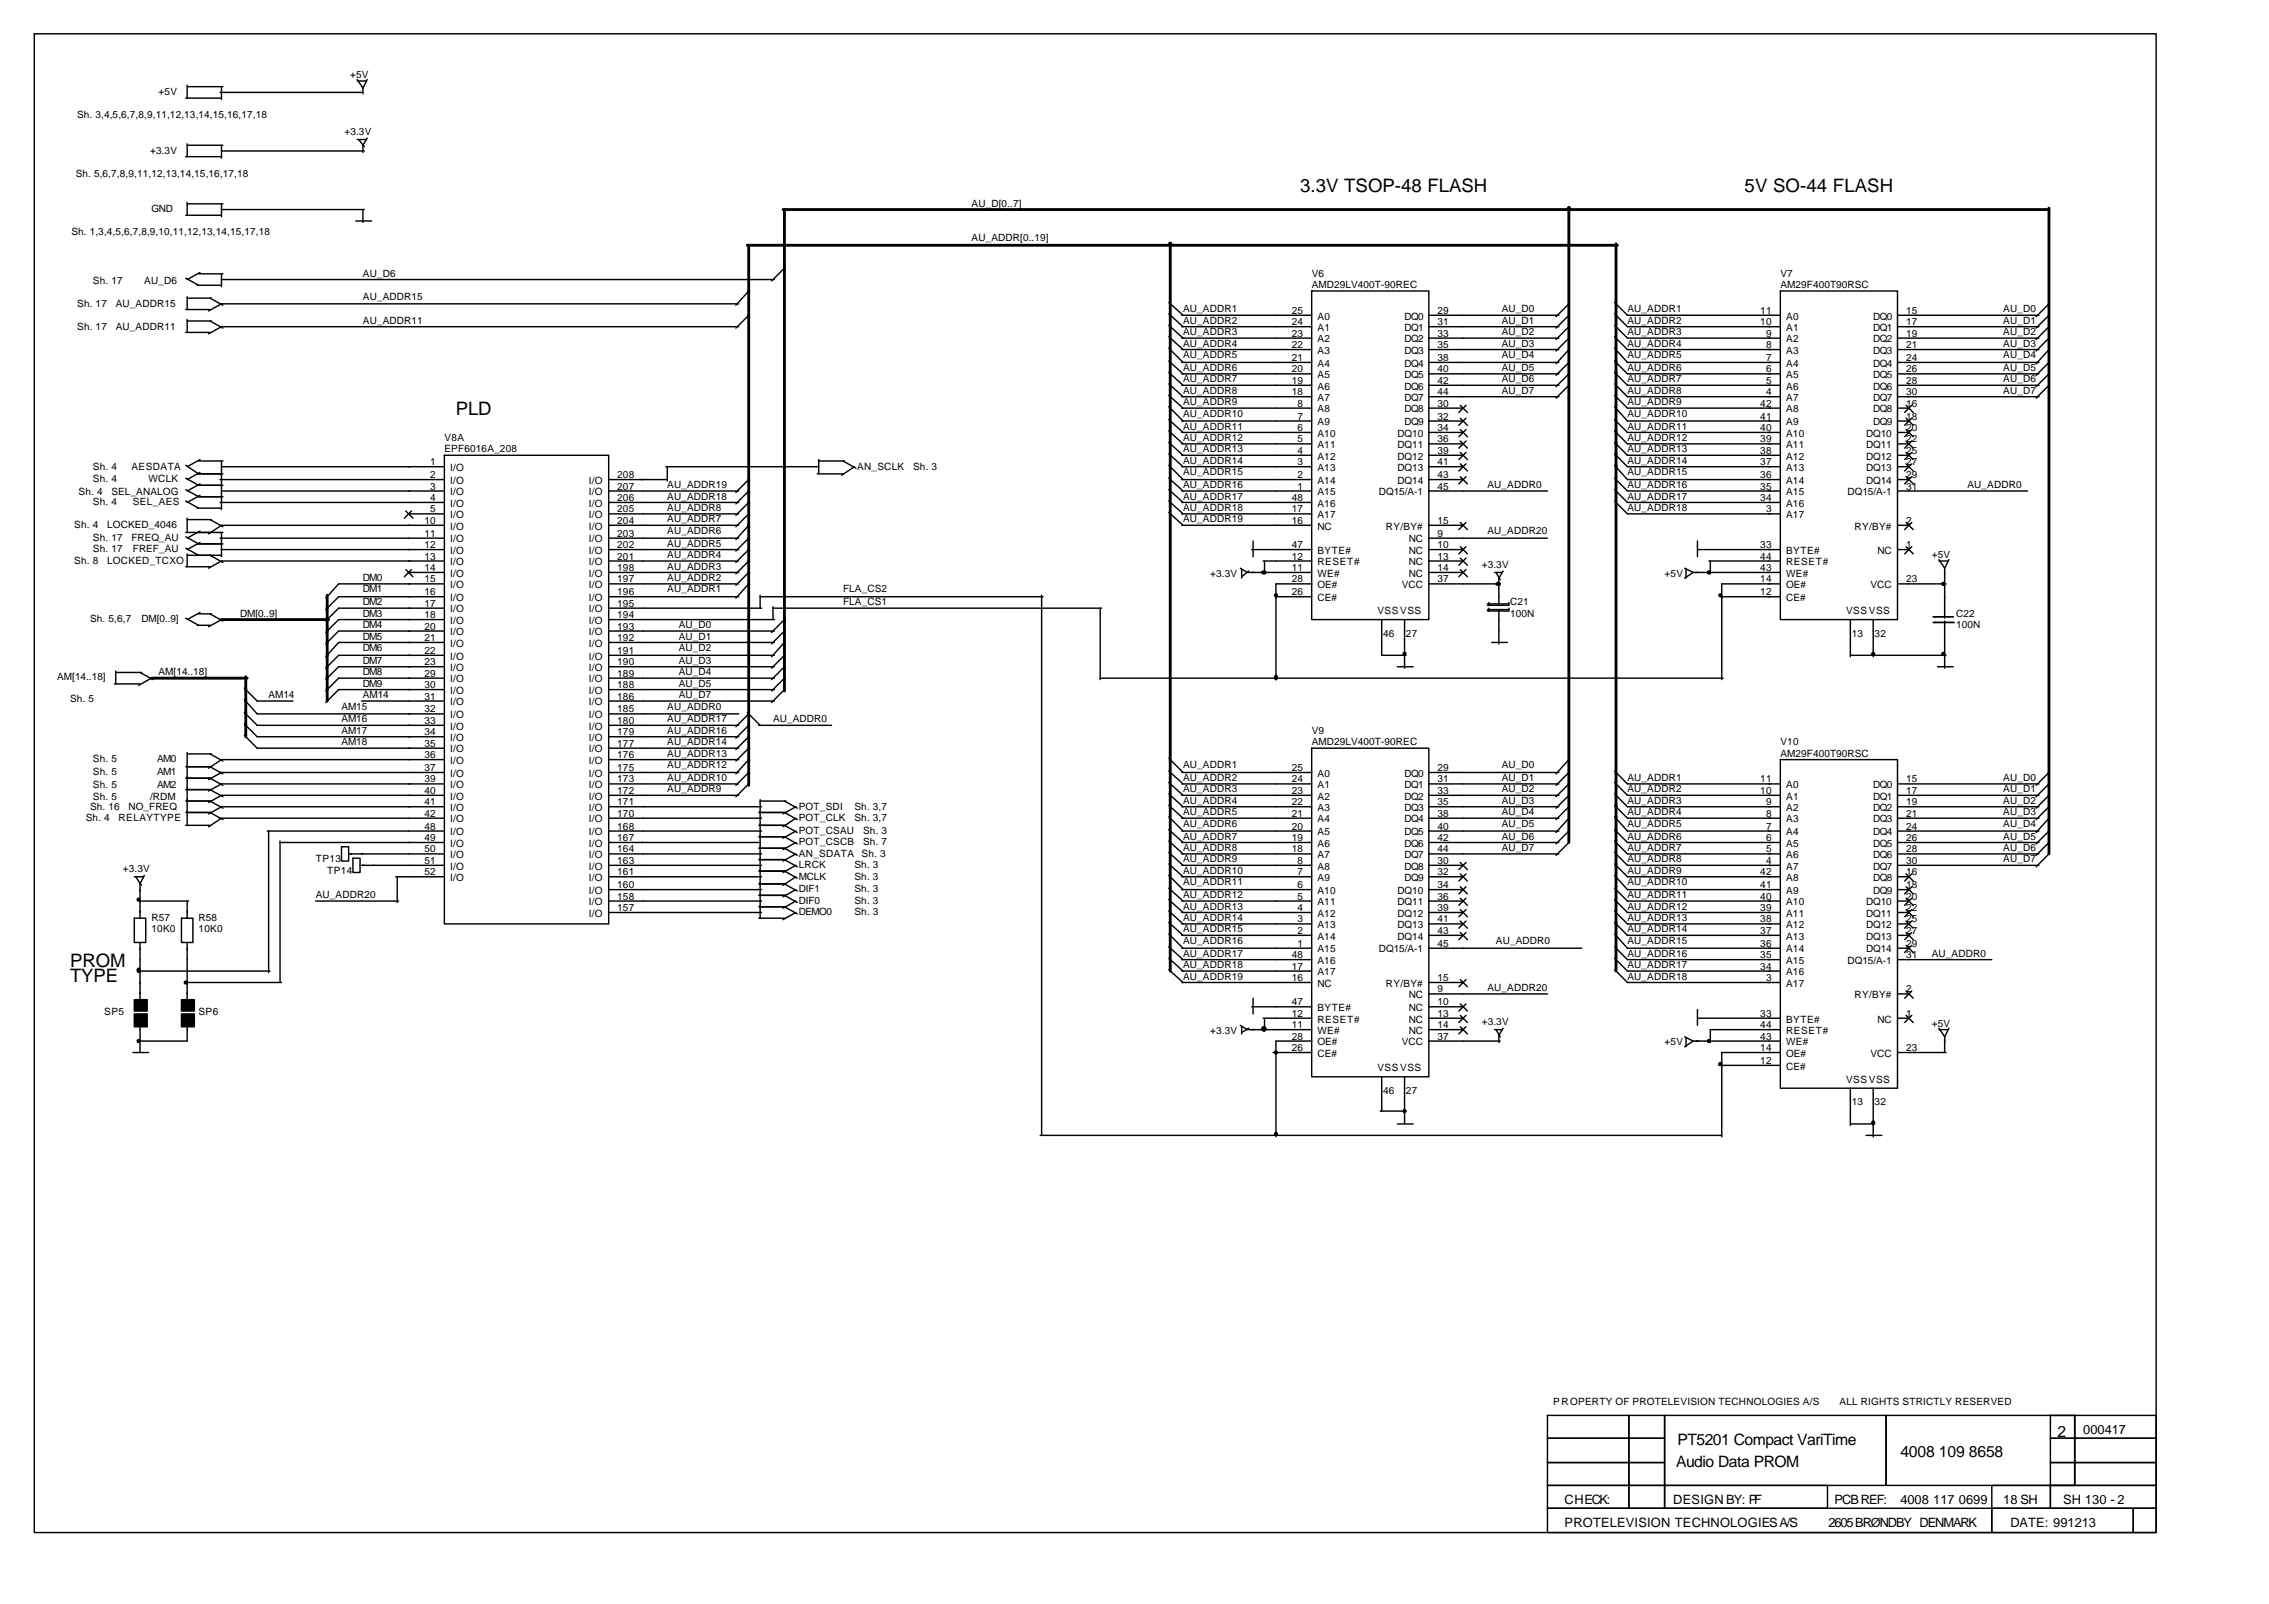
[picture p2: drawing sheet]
<svg xmlns="http://www.w3.org/2000/svg" width="420mm" height="297mm" viewBox="0 0 420 297" stroke-linecap="round" stroke-linejoin="round" font-family="sans-serif">
<defs><g id="words">
<g font-size="3.4">
<text x="240.8" y="35.6">3.3V TSOP-48 FLASH</text>
<text x="323.1" y="35.6">5V SO-44 FLASH</text>
<text x="84.4" y="76.9">PLD</text>
<text x="13" y="179">PROM</text>
<text x="13" y="181.9">TYPE</text>
</g>
<g font-size="2.9">
<text x="310.6" y="267.7">PT5201 Compact VariTime</text>
<text x="351.9" y="269.8">4008 109 8658</text>
<text x="381" y="266.1">2</text>
<text x="310.4" y="271.6">Audio Data PROM</text>
</g>
<g font-size="2.4">
<text x="385.8" y="265.6">000417</text>
<text x="289.7" y="278.5">CHECK:</text>
<text x="309.8" y="278.5">DESIGN BY: PF</text>
<text x="339.7" y="278.5">PCB REF:</text>
<text x="351.9" y="278.5">4008 117 0699</text>
<text x="370.9" y="278.5">18 SH</text>
<text x="382.1" y="278.5">SH 130 - 2</text>
<text x="289.7" y="282.8">PROTELEVISION TECHNOLOGIES A/S</text>
<text x="338.6" y="282.8">2605 BRØNDBY DENMARK</text>
<text x="372.3" y="282.8">DATE: 991213</text>
</g>
<g font-size="1.9">
<text x="29.4" y="17.6">+5V</text>
<text x="64.8" y="14.5">+5V</text>
<text x="14.3" y="21.9">Sh. 3,4,5,6,7,8,9,11,12,13,14,15,16,17,18</text>
<text x="27.8" y="28.5">+3.3V</text>
<text x="63.8" y="25">+3.3V</text>
<text x="14" y="32.7">Sh. 5,6,7,8,9,11,12,13,14,15,16,17,18</text>
<text x="28" y="39.3">GND</text>
<text x="179.9" y="38.3">AU_D[0..7]</text>
<text x="13.2" y="43.6">Sh. 1,3,4,5,6,7,8,9,10,11,12,13,14,15,17,18</text>
<text x="179.9" y="44.6">AU_ADDR[0..19]</text>
<text x="17.2" y="52.6">Sh. 17</text>
<text x="26.7" y="52.6">AU_D6</text>
<text x="67.2" y="51.2">AU_D6</text>
<text x="242.9" y="51.2">V6</text>
<text x="242.9" y="53.4">AMD29LV400T-90REC</text>
<text x="329.7" y="51.2">V7</text>
<text x="329.7" y="53.4">AM29F400T90RSC</text>
<text x="14.3" y="56.8">Sh. 17</text>
<text x="21.4" y="56.8">AU_ADDR15</text>
<text x="67.2" y="55.5">AU_ADDR15</text>
<text x="67.2" y="60">AU_ADDR11</text>
<text x="219.1" y="57.9">AU_ADDR1</text>
<text x="219.1" y="60">AU_ADDR2</text>
<text x="239.2" y="58.1">25</text>
<text x="243.9" y="59.2">A0</text>
<text x="260.1" y="59.2">DQ0</text>
<text x="266.2" y="58.1">29</text>
<text x="278.1" y="57.9">AU_D0</text>
<text x="278.1" y="60">AU_D1</text>
<text x="301.4" y="57.9">AU_ADDR1</text>
<text x="301.4" y="60">AU_ADDR2</text>
<text x="326" y="58.1">11</text>
<text x="330.7" y="59.2">A0</text>
<text x="346.9" y="59.2">DQ0</text>
<text x="353" y="58.1">15</text>
<text x="370.9" y="60">AU_D1</text>
<text x="370.9" y="57.9">AU_D0</text>
<text x="14.3" y="61">Sh. 17</text>
<text x="21.4" y="61">AU_ADDR11</text>
<text x="219.1" y="64.2">AU_ADDR4</text>
<text x="219.1" y="62.1">AU_ADDR3</text>
<text x="239.2" y="60.2">24</text>
<text x="239.2" y="62.4">23</text>
<text x="239.2" y="64.5">22</text>
<text x="243.9" y="61.3">A1</text>
<text x="243.9" y="63.4">A2</text>
<text x="243.9" y="65.5">A3</text>
<text x="260.1" y="61.3">DQ1</text>
<text x="260.1" y="63.4">DQ2</text>
<text x="260.1" y="65.5">DQ3</text>
<text x="266.2" y="60.2">31</text>
<text x="266.2" y="62.4">33</text>
<text x="266.2" y="64.5">35</text>
<text x="278.1" y="62.1">AU_D2</text>
<text x="278.1" y="64.2">AU_D3</text>
<text x="301.4" y="64.2">AU_ADDR4</text>
<text x="301.4" y="62.1">AU_ADDR3</text>
<text x="326" y="60.2">10</text>
<text x="327" y="62.4">9</text>
<text x="327" y="64.5">8</text>
<text x="330.7" y="61.3">A1</text>
<text x="330.7" y="63.4">A2</text>
<text x="330.7" y="65.5">A3</text>
<text x="346.9" y="61.3">DQ1</text>
<text x="346.9" y="63.4">DQ2</text>
<text x="346.9" y="65.5">DQ3</text>
<text x="353" y="60.2">17</text>
<text x="353" y="62.4">19</text>
<text x="353" y="64.5">21</text>
<text x="370.9" y="64.2">AU_D3</text>
<text x="370.9" y="62.1">AU_D2</text>
<text x="219.1" y="66.3">AU_ADDR5</text>
<text x="219.1" y="70.8">AU_ADDR7</text>
<text x="219.1" y="68.7">AU_ADDR6</text>
<text x="239.2" y="66.9">21</text>
<text x="239.2" y="69">20</text>
<text x="239.2" y="71.1">19</text>
<text x="243.9" y="67.9">A4</text>
<text x="243.9" y="70">A5</text>
<text x="260.1" y="67.9">DQ4</text>
<text x="260.1" y="70">DQ5</text>
<text x="266.2" y="66.9">38</text>
<text x="266.2" y="69">40</text>
<text x="266.2" y="71.1">42</text>
<text x="278.1" y="66.3">AU_D4</text>
<text x="278.1" y="68.7">AU_D5</text>
<text x="278.1" y="70.8">AU_D6</text>
<text x="301.4" y="66.3">AU_ADDR5</text>
<text x="301.4" y="68.7">AU_ADDR6</text>
<text x="301.4" y="70.8">AU_ADDR7</text>
<text x="327" y="66.9">7</text>
<text x="327" y="69">6</text>
<text x="327" y="71.1">5</text>
<text x="330.7" y="67.9">A4</text>
<text x="330.7" y="70">A5</text>
<text x="346.9" y="67.9">DQ4</text>
<text x="346.9" y="70">DQ5</text>
<text x="353" y="66.9">24</text>
<text x="353" y="69">26</text>
<text x="353" y="71.1">28</text>
<text x="370.9" y="70.8">AU_D6</text>
<text x="370.9" y="68.7">AU_D5</text>
<text x="370.9" y="66.3">AU_D4</text>
<text x="219.1" y="75.1">AU_ADDR9</text>
<text x="219.1" y="72.9">AU_ADDR8</text>
<text x="219.1" y="77.2">AU_ADDR10</text>
<text x="239.2" y="73.2">18</text>
<text x="240.2" y="75.3">8</text>
<text x="240.2" y="77.7">7</text>
<text x="243.9" y="72.1">A6</text>
<text x="243.9" y="74.3">A7</text>
<text x="243.9" y="76.4">A8</text>
<text x="260.1" y="72.1">DQ6</text>
<text x="260.1" y="74.3">DQ7</text>
<text x="260.1" y="76.4">DQ8</text>
<text x="266.2" y="73.2">44</text>
<text x="266.2" y="75.3">30</text>
<text x="266.2" y="77.7">32</text>
<text x="278.1" y="72.9">AU_D7</text>
<text x="301.4" y="75.1">AU_ADDR9</text>
<text x="301.4" y="72.9">AU_ADDR8</text>
<text x="301.4" y="77.2">AU_ADDR10</text>
<text x="326" y="75.3">42</text>
<text x="326" y="77.7">41</text>
<text x="327" y="73.2">4</text>
<text x="330.7" y="72.1">A6</text>
<text x="330.7" y="74.3">A7</text>
<text x="330.7" y="76.4">A8</text>
<text x="346.9" y="72.1">DQ6</text>
<text x="346.9" y="74.3">DQ7</text>
<text x="346.9" y="76.4">DQ8</text>
<text x="353" y="73.2">30</text>
<text x="353" y="75.3">16</text>
<text x="353" y="77.7">18</text>
<text x="370.9" y="72.9">AU_D7</text>
<text x="82.3" y="81.7">V8A</text>
<text x="82.3" y="83.8">EPF6016A_208</text>
<text x="219.1" y="79.6">AU_ADDR11</text>
<text x="219.1" y="81.7">AU_ADDR12</text>
<text x="219.1" y="83.8">AU_ADDR13</text>
<text x="240.2" y="79.8">6</text>
<text x="240.2" y="81.9">5</text>
<text x="243.9" y="78.8">A9</text>
<text x="243.9" y="80.9">A10</text>
<text x="243.9" y="83">A11</text>
<text x="258.8" y="80.9">DQ10</text>
<text x="258.8" y="83">DQ11</text>
<text x="260.1" y="78.8">DQ9</text>
<text x="266.2" y="79.8">34</text>
<text x="266.2" y="81.9">36</text>
<text x="301.4" y="81.7">AU_ADDR12</text>
<text x="301.4" y="83.8">AU_ADDR13</text>
<text x="301.4" y="79.6">AU_ADDR11</text>
<text x="326" y="79.8">40</text>
<text x="326" y="81.9">39</text>
<text x="330.7" y="78.8">A9</text>
<text x="330.7" y="80.9">A10</text>
<text x="330.7" y="83">A11</text>
<text x="345.5" y="80.9">DQ10</text>
<text x="345.5" y="83">DQ11</text>
<text x="346.9" y="78.8">DQ9</text>
<text x="353" y="79.8">20</text>
<text x="353" y="81.9">22</text>
<text x="17.2" y="87">Sh. 4</text>
<text x="17.2" y="89.3">Sh. 4</text>
<text x="24.3" y="87">AESDATA</text>
<text x="27.5" y="89.3">WCLK</text>
<text x="79.6" y="86.2">1</text>
<text x="79.6" y="88.5">2</text>
<text x="83.3" y="87.2">I/O</text>
<text x="83.3" y="89.6">I/O</text>
<text x="109" y="89.6">I/O</text>
<text x="114.3" y="88.5">208</text>
<text x="158.7" y="87">AN_SCLK</text>
<text x="169.1" y="87">Sh. 3</text>
<text x="219.1" y="88">AU_ADDR15</text>
<text x="219.1" y="85.9">AU_ADDR14</text>
<text x="240.2" y="84">4</text>
<text x="240.2" y="86.2">3</text>
<text x="240.2" y="88.5">2</text>
<text x="243.9" y="85.1">A12</text>
<text x="243.9" y="87.2">A13</text>
<text x="243.9" y="89.6">A14</text>
<text x="258.8" y="85.1">DQ12</text>
<text x="258.8" y="87.2">DQ13</text>
<text x="258.8" y="89.6">DQ14</text>
<text x="266.2" y="84">39</text>
<text x="266.2" y="86.2">41</text>
<text x="266.2" y="88.5">43</text>
<text x="301.4" y="88">AU_ADDR15</text>
<text x="301.4" y="85.9">AU_ADDR14</text>
<text x="326" y="84">38</text>
<text x="326" y="86.2">37</text>
<text x="326" y="88.5">36</text>
<text x="330.7" y="85.1">A12</text>
<text x="330.7" y="87.2">A13</text>
<text x="330.7" y="89.6">A14</text>
<text x="345.5" y="85.1">DQ12</text>
<text x="345.5" y="87.2">DQ13</text>
<text x="345.5" y="89.6">DQ14</text>
<text x="353" y="84">25</text>
<text x="353" y="86.2">27</text>
<text x="353" y="88.5">29</text>
<text x="14.6" y="91.7">Sh. 4</text>
<text x="17.2" y="93.6">Sh. 4</text>
<text x="20.6" y="91.7">SEL_ANALOG</text>
<text x="24.6" y="93.6">SEL_AES</text>
<text x="79.6" y="90.7">3</text>
<text x="79.6" y="92.8">4</text>
<text x="79.6" y="94.9">5</text>
<text x="83.3" y="91.7">I/O</text>
<text x="83.3" y="93.8">I/O</text>
<text x="83.3" y="96">I/O</text>
<text x="109" y="96">I/O</text>
<text x="109" y="93.8">I/O</text>
<text x="109" y="91.7">I/O</text>
<text x="114.3" y="94.9">205</text>
<text x="114.3" y="92.8">206</text>
<text x="114.3" y="90.7">207</text>
<text x="123.6" y="94.6">AU_ADDR8</text>
<text x="123.6" y="92.5">AU_ADDR18</text>
<text x="123.6" y="90.4">AU_ADDR19</text>
<text x="219.1" y="90.4">AU_ADDR16</text>
<text x="219.1" y="94.6">AU_ADDR18</text>
<text x="219.1" y="92.5">AU_ADDR17</text>
<text x="239.2" y="92.8">48</text>
<text x="239.2" y="94.9">17</text>
<text x="240.2" y="90.7">1</text>
<text x="243.9" y="91.7">A15</text>
<text x="243.9" y="93.8">A16</text>
<text x="243.9" y="96">A17</text>
<text x="255.3" y="91.7">DQ15/A-1</text>
<text x="266.2" y="90.7">45</text>
<text x="275.4" y="90.4">AU_ADDR0</text>
<text x="301.4" y="94.6">AU_ADDR18</text>
<text x="301.4" y="92.5">AU_ADDR17</text>
<text x="301.4" y="90.4">AU_ADDR16</text>
<text x="326" y="90.7">35</text>
<text x="326" y="92.8">34</text>
<text x="327" y="94.9">3</text>
<text x="330.7" y="91.7">A15</text>
<text x="330.7" y="93.8">A16</text>
<text x="330.7" y="96">A17</text>
<text x="342.1" y="91.7">DQ15/A-1</text>
<text x="353" y="90.7">31</text>
<text x="364.3" y="90.4">AU_ADDR0</text>
<text x="13.8" y="97.8">Sh. 4</text>
<text x="17.2" y="100.2">Sh. 17</text>
<text x="19.8" y="97.8">LOCKED_4046</text>
<text x="24.3" y="100.2">FREQ_AU</text>
<text x="78.6" y="97">10</text>
<text x="78.6" y="99.4">11</text>
<text x="78.6" y="101.5">12</text>
<text x="83.3" y="98.1">I/O</text>
<text x="83.3" y="100.5">I/O</text>
<text x="109" y="100.5">I/O</text>
<text x="109" y="98.1">I/O</text>
<text x="114.3" y="101.5">202</text>
<text x="114.3" y="99.4">203</text>
<text x="114.3" y="97">204</text>
<text x="123.6" y="101.2">AU_ADDR5</text>
<text x="123.6" y="98.9">AU_ADDR6</text>
<text x="123.6" y="96.7">AU_ADDR7</text>
<text x="219.1" y="96.7">AU_ADDR19</text>
<text x="239.2" y="97">16</text>
<text x="239.2" y="101.5">47</text>
<text x="243.9" y="98.1">NC</text>
<text x="256.6" y="98.1">RY/BY#</text>
<text x="260.9" y="100.5">NC</text>
<text x="266.2" y="97">15</text>
<text x="266.2" y="99.4">9</text>
<text x="266.2" y="101.5">10</text>
<text x="275.4" y="98.9">AU_ADDR20</text>
<text x="326" y="101.5">33</text>
<text x="343.4" y="98.1">RY/BY#</text>
<text x="353" y="101.5">1</text>
<text x="353" y="97">2</text>
<text x="13.8" y="104.4">Sh. 8</text>
<text x="17.2" y="102.3">Sh. 17</text>
<text x="19.8" y="104.4">LOCKED_TCXO</text>
<text x="24.6" y="102.3">FREF_AU</text>
<text x="67.2" y="107.6">DM0</text>
<text x="78.6" y="103.6">13</text>
<text x="78.6" y="105.7">14</text>
<text x="78.6" y="107.9">15</text>
<text x="83.3" y="102.6">I/O</text>
<text x="83.3" y="104.7">I/O</text>
<text x="83.3" y="106.8">I/O</text>
<text x="109" y="106.8">I/O</text>
<text x="109" y="104.7">I/O</text>
<text x="109" y="102.6">I/O</text>
<text x="114.3" y="107.9">197</text>
<text x="114.3" y="105.7">198</text>
<text x="114.3" y="103.6">201</text>
<text x="123.6" y="107.6">AU_ADDR2</text>
<text x="123.6" y="105.5">AU_ADDR3</text>
<text x="123.6" y="103.4">AU_ADDR4</text>
<text x="224.1" y="106.8">+3.3V</text>
<text x="239.2" y="107.9">28</text>
<text x="239.2" y="105.7">11</text>
<text x="239.2" y="103.6">12</text>
<text x="243.9" y="106.8">WE#</text>
<text x="243.9" y="104.7">RESET#</text>
<text x="243.9" y="102.6">BYTE#</text>
<text x="260.9" y="102.6">NC</text>
<text x="260.9" y="104.7">NC</text>
<text x="260.9" y="106.8">NC</text>
<text x="266.2" y="107.9">37</text>
<text x="266.2" y="103.6">13</text>
<text x="266.2" y="105.7">14</text>
<text x="274.4" y="105.2">+3.3V</text>
<text x="308.2" y="106.8">+5V</text>
<text x="326" y="107.9">14</text>
<text x="326" y="105.7">43</text>
<text x="326" y="103.6">44</text>
<text x="330.7" y="106.8">WE#</text>
<text x="330.7" y="104.7">RESET#</text>
<text x="330.7" y="102.6">BYTE#</text>
<text x="347.7" y="102.6">NC</text>
<text x="353" y="107.9">23</text>
<text x="357.7" y="103.4">+5V</text>
<text x="67.2" y="112.1">DM2</text>
<text x="67.2" y="109.7">DM1</text>
<text x="78.6" y="110.2">16</text>
<text x="78.6" y="112.4">17</text>
<text x="83.3" y="108.9">I/O</text>
<text x="83.3" y="111.3">I/O</text>
<text x="83.3" y="113.4">I/O</text>
<text x="109" y="113.4">I/O</text>
<text x="109" y="111.3">I/O</text>
<text x="109" y="108.9">I/O</text>
<text x="114.3" y="112.4">195</text>
<text x="114.3" y="110.2">196</text>
<text x="123.6" y="109.7">AU_ADDR1</text>
<text x="156.1" y="109.7">FLA_CS2</text>
<text x="156.1" y="112.1">FLA_CS1</text>
<text x="239.2" y="110.2">26</text>
<text x="243.9" y="111.3">CE#</text>
<text x="243.9" y="108.9">OE#</text>
<text x="255.1" y="113.7">VSS VSS</text>
<text x="259.6" y="108.9">VCC</text>
<text x="279.7" y="112.1">C21</text>
<text x="326" y="110.2">12</text>
<text x="330.7" y="111.3">CE#</text>
<text x="330.7" y="108.9">OE#</text>
<text x="341.8" y="113.7">VSS VSS</text>
<text x="346.3" y="108.9">VCC</text>
<text x="16.7" y="115.3">Sh. 5,6,7</text>
<text x="26.2" y="115.3">DM[0..9]</text>
<text x="44.4" y="114.2">DM[0..9]</text>
<text x="67.2" y="114.2">DM3</text>
<text x="67.2" y="116.3">DM4</text>
<text x="67.2" y="118.4">DM5</text>
<text x="78.6" y="114.5">18</text>
<text x="78.6" y="116.6">20</text>
<text x="78.6" y="118.7">21</text>
<text x="83.3" y="115.5">I/O</text>
<text x="83.3" y="117.7">I/O</text>
<text x="83.3" y="119.8">I/O</text>
<text x="109" y="119.8">I/O</text>
<text x="109" y="117.7">I/O</text>
<text x="109" y="115.5">I/O</text>
<text x="114.3" y="118.7">192</text>
<text x="114.3" y="116.6">193</text>
<text x="114.3" y="114.5">194</text>
<text x="125.7" y="118.4">AU_D1</text>
<text x="125.7" y="116.3">AU_D0</text>
<text x="256.1" y="117.9">46</text>
<text x="260.3" y="117.9">27</text>
<text x="279.7" y="114.2">100N</text>
<text x="342.9" y="117.9">13</text>
<text x="347.1" y="117.9">32</text>
<text x="362.2" y="114.2">C22</text>
<text x="362.2" y="116.3">100N</text>
<text x="10.6" y="125.9">AM[14..18]</text>
<text x="29.4" y="125.1">AM[14..18]</text>
<text x="67.2" y="120.6">DM6</text>
<text x="67.2" y="122.9">DM7</text>
<text x="67.2" y="125.1">DM8</text>
<text x="78.6" y="121.1">22</text>
<text x="78.6" y="123.2">23</text>
<text x="78.6" y="125.3">29</text>
<text x="83.3" y="122.1">I/O</text>
<text x="83.3" y="124.3">I/O</text>
<text x="109" y="124.3">I/O</text>
<text x="109" y="122.1">I/O</text>
<text x="114.3" y="125.3">189</text>
<text x="114.3" y="123.2">190</text>
<text x="114.3" y="121.1">191</text>
<text x="125.7" y="125.1">AU_D4</text>
<text x="125.7" y="122.9">AU_D3</text>
<text x="125.7" y="120.6">AU_D2</text>
<text x="13" y="130.1">Sh. 5</text>
<text x="49.7" y="129.3">AM14</text>
<text x="63.2" y="131.4">AM15</text>
<text x="67.2" y="127.2">DM9</text>
<text x="67.2" y="129.3">AM14</text>
<text x="78.6" y="127.4">30</text>
<text x="78.6" y="129.6">31</text>
<text x="78.6" y="131.9">32</text>
<text x="83.3" y="126.4">I/O</text>
<text x="83.3" y="128.5">I/O</text>
<text x="83.3" y="130.6">I/O</text>
<text x="109" y="130.6">I/O</text>
<text x="109" y="128.5">I/O</text>
<text x="109" y="126.4">I/O</text>
<text x="114.3" y="131.9">185</text>
<text x="114.3" y="129.6">186</text>
<text x="114.3" y="127.4">188</text>
<text x="123.6" y="131.4">AU_ADDR0</text>
<text x="125.7" y="127.2">AU_D5</text>
<text x="125.7" y="129.3">AU_D7</text>
<text x="63.2" y="133.8">AM16</text>
<text x="63.2" y="135.9">AM17</text>
<text x="78.6" y="134.1">33</text>
<text x="78.6" y="136.2">34</text>
<text x="83.3" y="133">I/O</text>
<text x="83.3" y="135.1">I/O</text>
<text x="83.3" y="137.2">I/O</text>
<text x="109" y="137.2">I/O</text>
<text x="109" y="135.1">I/O</text>
<text x="109" y="133">I/O</text>
<text x="114.3" y="136.2">179</text>
<text x="114.3" y="134.1">180</text>
<text x="123.6" y="135.9">AU_ADDR16</text>
<text x="123.6" y="133.8">AU_ADDR17</text>
<text x="143.1" y="133.8">AU_ADDR0</text>
<text x="242.9" y="135.9">V9</text>
<text x="17.2" y="141.2">Sh. 5</text>
<text x="17.2" y="143.6">Sh. 5</text>
<text x="29.1" y="141.2">AM0</text>
<text x="29.1" y="143.6">AM1</text>
<text x="63.2" y="138">AM18</text>
<text x="78.6" y="138.3">35</text>
<text x="78.6" y="140.4">36</text>
<text x="78.6" y="142.8">37</text>
<text x="83.3" y="139.3">I/O</text>
<text x="83.3" y="141.5">I/O</text>
<text x="83.3" y="143.8">I/O</text>
<text x="109" y="143.8">I/O</text>
<text x="109" y="141.5">I/O</text>
<text x="109" y="139.3">I/O</text>
<text x="114.3" y="142.8">175</text>
<text x="114.3" y="140.4">176</text>
<text x="114.3" y="138.3">177</text>
<text x="123.6" y="142.3">AU_ADDR12</text>
<text x="123.6" y="140.1">AU_ADDR13</text>
<text x="123.6" y="138">AU_ADDR14</text>
<text x="219.1" y="142.3">AU_ADDR1</text>
<text x="239.2" y="142.8">25</text>
<text x="242.9" y="138">AMD29LV400T-90REC</text>
<text x="243.9" y="143.8">A0</text>
<text x="260.1" y="143.8">DQ0</text>
<text x="266.2" y="142.8">29</text>
<text x="278.1" y="142.3">AU_D0</text>
<text x="329.7" y="138">V10</text>
<text x="329.7" y="140.1">AM29F400T90RSC</text>
<text x="16.7" y="149.9">Sh. 16</text>
<text x="17.2" y="148.1">Sh. 5</text>
<text x="17.2" y="146">Sh. 5</text>
<text x="23.8" y="149.9">NO_FREQ</text>
<text x="27.8" y="148.1">/RDM</text>
<text x="29.1" y="146">AM2</text>
<text x="78.6" y="144.9">39</text>
<text x="78.6" y="147">40</text>
<text x="78.6" y="149.1">41</text>
<text x="83.3" y="146">I/O</text>
<text x="83.3" y="148.1">I/O</text>
<text x="109" y="148.1">I/O</text>
<text x="109" y="146">I/O</text>
<text x="114.3" y="149.1">171</text>
<text x="114.3" y="147">172</text>
<text x="114.3" y="144.9">173</text>
<text x="123.6" y="146.8">AU_ADDR9</text>
<text x="123.6" y="144.6">AU_ADDR10</text>
<text x="147.9" y="149.9">POT_SDI</text>
<text x="158.2" y="149.9">Sh. 3,7</text>
<text x="219.1" y="144.6">AU_ADDR2</text>
<text x="219.1" y="148.9">AU_ADDR4</text>
<text x="219.1" y="146.8">AU_ADDR3</text>
<text x="239.2" y="144.9">24</text>
<text x="239.2" y="147">23</text>
<text x="239.2" y="149.1">22</text>
<text x="243.9" y="146">A1</text>
<text x="243.9" y="148.1">A2</text>
<text x="260.1" y="146">DQ1</text>
<text x="260.1" y="148.1">DQ2</text>
<text x="266.2" y="144.9">31</text>
<text x="266.2" y="147">33</text>
<text x="266.2" y="149.1">35</text>
<text x="278.1" y="146.8">AU_D2</text>
<text x="278.1" y="144.6">AU_D1</text>
<text x="278.1" y="148.9">AU_D3</text>
<text x="301.4" y="146.8">AU_ADDR2</text>
<text x="301.4" y="144.6">AU_ADDR1</text>
<text x="301.4" y="148.9">AU_ADDR3</text>
<text x="326" y="144.9">11</text>
<text x="326" y="147">10</text>
<text x="327" y="149.1">9</text>
<text x="330.7" y="146">A0</text>
<text x="330.7" y="148.1">A1</text>
<text x="346.9" y="146">DQ0</text>
<text x="346.9" y="148.1">DQ1</text>
<text x="353" y="144.9">15</text>
<text x="353" y="147">17</text>
<text x="353" y="149.1">19</text>
<text x="370.9" y="146.8">AU_D1</text>
<text x="370.9" y="144.6">AU_D0</text>
<text x="370.9" y="148.9">AU_D2</text>
<text x="15.9" y="152">Sh. 4</text>
<text x="22" y="152">RELAYTYPE</text>
<text x="78.6" y="151.3">42</text>
<text x="78.6" y="153.6">48</text>
<text x="78.6" y="155.8">49</text>
<text x="83.3" y="150.2">I/O</text>
<text x="83.3" y="152.3">I/O</text>
<text x="83.3" y="154.7">I/O</text>
<text x="109" y="154.7">I/O</text>
<text x="109" y="152.3">I/O</text>
<text x="109" y="150.2">I/O</text>
<text x="114.3" y="155.8">167</text>
<text x="114.3" y="153.6">168</text>
<text x="114.3" y="151.3">170</text>
<text x="147.9" y="152">POT_CLK</text>
<text x="147.9" y="154.4">POT_CSAU</text>
<text x="158.2" y="152">Sh. 3,7</text>
<text x="159.8" y="154.4">Sh. 3</text>
<text x="219.1" y="155.5">AU_ADDR7</text>
<text x="219.1" y="153.1">AU_ADDR6</text>
<text x="219.1" y="151">AU_ADDR5</text>
<text x="239.2" y="151.3">21</text>
<text x="239.2" y="153.6">20</text>
<text x="239.2" y="155.8">19</text>
<text x="243.9" y="150.2">A3</text>
<text x="243.9" y="152.3">A4</text>
<text x="243.9" y="154.7">A5</text>
<text x="260.1" y="150.2">DQ3</text>
<text x="260.1" y="152.3">DQ4</text>
<text x="260.1" y="154.7">DQ5</text>
<text x="266.2" y="151.3">38</text>
<text x="266.2" y="153.6">40</text>
<text x="266.2" y="155.8">42</text>
<text x="278.1" y="155.5">AU_D6</text>
<text x="278.1" y="151">AU_D4</text>
<text x="278.1" y="153.1">AU_D5</text>
<text x="301.4" y="151">AU_ADDR4</text>
<text x="301.4" y="153.1">AU_ADDR5</text>
<text x="301.4" y="155.5">AU_ADDR6</text>
<text x="327" y="151.3">8</text>
<text x="327" y="153.6">7</text>
<text x="327" y="155.8">6</text>
<text x="330.7" y="150.2">A2</text>
<text x="330.7" y="152.3">A3</text>
<text x="330.7" y="154.7">A4</text>
<text x="346.9" y="150.2">DQ2</text>
<text x="346.9" y="152.3">DQ3</text>
<text x="346.9" y="154.7">DQ4</text>
<text x="353" y="151.3">21</text>
<text x="353" y="153.6">24</text>
<text x="353" y="155.8">26</text>
<text x="370.9" y="153.1">AU_D4</text>
<text x="370.9" y="155.5">AU_D5</text>
<text x="370.9" y="151">AU_D3</text>
<text x="22.8" y="161.6">+3.3V</text>
<text x="58.5" y="159.7">TP13</text>
<text x="60.6" y="161.8">TP14</text>
<text x="78.6" y="157.9">50</text>
<text x="78.6" y="160">51</text>
<text x="83.3" y="156.8">I/O</text>
<text x="83.3" y="158.9">I/O</text>
<text x="83.3" y="161">I/O</text>
<text x="109" y="161">I/O</text>
<text x="109" y="158.9">I/O</text>
<text x="109" y="156.8">I/O</text>
<text x="114.3" y="160">163</text>
<text x="114.3" y="157.9">164</text>
<text x="147.9" y="158.7">AN_SDATA</text>
<text x="147.9" y="160.8">LRCK</text>
<text x="147.9" y="156.5">POT_CSCB</text>
<text x="158.2" y="160.8">Sh. 3</text>
<text x="159.5" y="158.7">Sh. 3</text>
<text x="159.8" y="156.5">Sh. 7</text>
<text x="219.1" y="161.8">AU_ADDR10</text>
<text x="219.1" y="157.6">AU_ADDR8</text>
<text x="219.1" y="159.7">AU_ADDR9</text>
<text x="239.2" y="157.9">18</text>
<text x="240.2" y="160">8</text>
<text x="243.9" y="156.8">A6</text>
<text x="243.9" y="158.9">A7</text>
<text x="243.9" y="161">A8</text>
<text x="260.1" y="156.8">DQ6</text>
<text x="260.1" y="158.9">DQ7</text>
<text x="260.1" y="161">DQ8</text>
<text x="266.2" y="157.9">44</text>
<text x="266.2" y="160">30</text>
<text x="278.1" y="157.6">AU_D7</text>
<text x="301.4" y="161.8">AU_ADDR9</text>
<text x="301.4" y="159.7">AU_ADDR8</text>
<text x="301.4" y="157.6">AU_ADDR7</text>
<text x="327" y="157.9">5</text>
<text x="327" y="160">4</text>
<text x="330.7" y="156.8">A5</text>
<text x="330.7" y="158.9">A6</text>
<text x="330.7" y="161">A7</text>
<text x="346.9" y="156.8">DQ5</text>
<text x="346.9" y="158.9">DQ6</text>
<text x="346.9" y="161">DQ7</text>
<text x="353" y="157.9">28</text>
<text x="353" y="160">30</text>
<text x="370.9" y="157.6">AU_D6</text>
<text x="370.9" y="159.7">AU_D7</text>
<text x="58.5" y="166.3">AU_ADDR20</text>
<text x="78.6" y="162.1">52</text>
<text x="83.3" y="163.2">I/O</text>
<text x="109" y="167.7">I/O</text>
<text x="109" y="165.5">I/O</text>
<text x="109" y="163.2">I/O</text>
<text x="114.3" y="166.6">158</text>
<text x="114.3" y="164.5">160</text>
<text x="114.3" y="162.1">161</text>
<text x="147.9" y="162.9">MCLK</text>
<text x="147.9" y="165.3">DIF1</text>
<text x="147.9" y="167.4">DIF0</text>
<text x="158.2" y="162.9">Sh. 3</text>
<text x="158.2" y="165.3">Sh. 3</text>
<text x="158.2" y="167.4">Sh. 3</text>
<text x="219.1" y="164">AU_ADDR11</text>
<text x="219.1" y="166.3">AU_ADDR12</text>
<text x="240.2" y="162.1">7</text>
<text x="240.2" y="164.5">6</text>
<text x="240.2" y="166.6">5</text>
<text x="243.9" y="163.2">A9</text>
<text x="243.9" y="165.5">A10</text>
<text x="243.9" y="167.7">A11</text>
<text x="258.8" y="165.5">DQ10</text>
<text x="258.8" y="167.7">DQ11</text>
<text x="260.1" y="163.2">DQ9</text>
<text x="266.2" y="162.1">32</text>
<text x="266.2" y="164.5">34</text>
<text x="266.2" y="166.6">36</text>
<text x="301.4" y="166.3">AU_ADDR11</text>
<text x="301.4" y="164">AU_ADDR10</text>
<text x="326" y="162.1">42</text>
<text x="326" y="164.5">41</text>
<text x="326" y="166.6">40</text>
<text x="330.7" y="163.2">A8</text>
<text x="330.7" y="165.5">A9</text>
<text x="330.7" y="167.7">A10</text>
<text x="345.5" y="167.7">DQ10</text>
<text x="346.9" y="163.2">DQ8</text>
<text x="346.9" y="165.5">DQ9</text>
<text x="353" y="162.1">16</text>
<text x="353" y="164.5">18</text>
<text x="353" y="166.6">20</text>
<text x="28" y="170.6">R57</text>
<text x="28" y="172.7">10K0</text>
<text x="36.8" y="170.6">R58</text>
<text x="36.8" y="172.7">10K0</text>
<text x="109" y="169.8">I/O</text>
<text x="114.3" y="168.7">157</text>
<text x="147.9" y="169.5">DEMO0</text>
<text x="158.2" y="169.5">Sh. 3</text>
<text x="219.1" y="168.5">AU_ADDR13</text>
<text x="219.1" y="170.6">AU_ADDR14</text>
<text x="219.1" y="172.7">AU_ADDR15</text>
<text x="240.2" y="168.7">4</text>
<text x="240.2" y="170.8">3</text>
<text x="240.2" y="172.9">2</text>
<text x="243.9" y="169.8">A12</text>
<text x="243.9" y="171.9">A13</text>
<text x="258.8" y="169.8">DQ12</text>
<text x="258.8" y="171.9">DQ13</text>
<text x="266.2" y="168.7">39</text>
<text x="266.2" y="170.8">41</text>
<text x="266.2" y="172.9">43</text>
<text x="301.4" y="168.5">AU_ADDR12</text>
<text x="301.4" y="172.7">AU_ADDR14</text>
<text x="301.4" y="170.6">AU_ADDR13</text>
<text x="326" y="168.7">39</text>
<text x="326" y="170.8">38</text>
<text x="326" y="172.9">37</text>
<text x="330.7" y="169.8">A11</text>
<text x="330.7" y="171.9">A12</text>
<text x="345.5" y="169.8">DQ11</text>
<text x="345.5" y="171.9">DQ12</text>
<text x="353" y="168.7">22</text>
<text x="353" y="170.8">25</text>
<text x="353" y="172.9">27</text>
<text x="219.1" y="179.3">AU_ADDR18</text>
<text x="219.1" y="177.2">AU_ADDR17</text>
<text x="219.1" y="174.8">AU_ADDR16</text>
<text x="239.2" y="177.4">48</text>
<text x="239.2" y="179.6">17</text>
<text x="240.2" y="175.3">1</text>
<text x="243.9" y="174">A14</text>
<text x="243.9" y="176.4">A15</text>
<text x="243.9" y="178.5">A16</text>
<text x="255.3" y="176.4">DQ15/A-1</text>
<text x="258.8" y="174">DQ14</text>
<text x="266.2" y="175.3">45</text>
<text x="277" y="174.8">AU_ADDR0</text>
<text x="301.4" y="179.3">AU_ADDR17</text>
<text x="301.4" y="177.2">AU_ADDR16</text>
<text x="301.4" y="174.8">AU_ADDR15</text>
<text x="326" y="175.3">36</text>
<text x="326" y="177.4">35</text>
<text x="326" y="179.6">34</text>
<text x="330.7" y="174">A13</text>
<text x="330.7" y="176.4">A14</text>
<text x="330.7" y="178.5">A15</text>
<text x="342.1" y="178.5">DQ15/A-1</text>
<text x="345.5" y="174">DQ13</text>
<text x="345.5" y="176.4">DQ14</text>
<text x="353" y="175.3">29</text>
<text x="353" y="177.4">31</text>
<text x="357.7" y="177.2">AU_ADDR0</text>
<text x="219.1" y="181.4">AU_ADDR19</text>
<text x="239.2" y="181.7">16</text>
<text x="243.9" y="180.6">A17</text>
<text x="243.9" y="182.7">NC</text>
<text x="256.6" y="182.7">RY/BY#</text>
<text x="260.9" y="184.9">NC</text>
<text x="266.2" y="181.7">15</text>
<text x="266.2" y="183.8">9</text>
<text x="275.4" y="183.5">AU_ADDR20</text>
<text x="301.4" y="181.4">AU_ADDR18</text>
<text x="327" y="181.7">3</text>
<text x="330.7" y="180.6">A16</text>
<text x="330.7" y="182.7">A17</text>
<text x="343.4" y="184.9">RY/BY#</text>
<text x="353" y="183.8">2</text>
<text x="19.3" y="188">SP5</text>
<text x="36.8" y="188">SP6</text>
<text x="224.1" y="191.5">+3.3V</text>
<text x="239.2" y="190.4">11</text>
<text x="239.2" y="188.3">12</text>
<text x="239.2" y="186.2">47</text>
<text x="243.9" y="191.5">WE#</text>
<text x="243.9" y="189.4">RESET#</text>
<text x="243.9" y="187.2">BYTE#</text>
<text x="260.9" y="187.2">NC</text>
<text x="260.9" y="189.4">NC</text>
<text x="260.9" y="191.5">NC</text>
<text x="266.2" y="186.2">10</text>
<text x="266.2" y="188.3">13</text>
<text x="266.2" y="190.4">14</text>
<text x="274.4" y="189.9">+3.3V</text>
<text x="326" y="190.4">44</text>
<text x="326" y="188.3">33</text>
<text x="330.7" y="191.5">RESET#</text>
<text x="330.7" y="189.4">BYTE#</text>
<text x="347.7" y="189.4">NC</text>
<text x="353" y="188.3">1</text>
<text x="357.7" y="190.1">+5V</text>
<text x="239.2" y="194.6">26</text>
<text x="239.2" y="192.5">28</text>
<text x="243.9" y="195.7">CE#</text>
<text x="243.9" y="193.6">OE#</text>
<text x="259.6" y="193.6">VCC</text>
<text x="266.2" y="192.5">37</text>
<text x="308.2" y="193.6">+5V</text>
<text x="326" y="197">12</text>
<text x="326" y="194.6">14</text>
<text x="326" y="192.5">43</text>
<text x="330.7" y="195.7">OE#</text>
<text x="330.7" y="193.6">WE#</text>
<text x="346.3" y="195.7">VCC</text>
<text x="353" y="194.6">23</text>
<text x="255.1" y="198.3">VSS VSS</text>
<text x="256.1" y="202.6">46</text>
<text x="260.3" y="202.6">27</text>
<text x="330.7" y="198.1">CE#</text>
<text x="341.8" y="200.5">VSS VSS</text>
<text x="342.9" y="204.7">13</text>
<text x="347.1" y="204.7">32</text>
<text x="287.6" y="260.3">PROPERTY OF PROTELEVISION TECHNOLOGIES A/S</text>
<text x="340.7" y="260.3">ALL RIGHTS STRICTLY RESERVED</text>
</g>
</g></defs>
<g fill="none" stroke="#000" stroke-width=".26">
<path d="M6.3 6.3h393v277.5h-393zM34.4 18.2h6.6M34.7 15.8v2.4M34.7 16.1h6.6M40.7 17.1h26.5M41 16.1v2.3M66.1 15h1.6M66.1 14.7l1.1 1.6M67.2 16.3v1.1M68 14.7l-.8 1.6M34.4 29h6.6M34.4 39.9h6.6"/>
<path d="M34.7 26.6v2.4M34.7 37.5v2.4M34.7 26.9h6.6M34.7 37.7h6.6M41 26.9v2.4M41 37.7v2.4M41 28h26.5M41 38.8h26.5M66.1 25.8h1.6M66.4 25.8l1.1 1.4M67.2 38.8v2.4M68 25.6l-.8 1.3v1.3"/>
<path d="M34.4 57.3h4.5M34.4 51.5l2.4 1.3M34.7 54.9v2.4M34.7 59.2v2.4M34.7 55.2h4.5M34.7 59.4h4.5M36.5 52.8h4.5M36.8 50.7h4.5M37 50.4l-2.3 1.4M38.9 55.2l2.4 1.3M38.9 59.4l2.4 1.4M41 50.7v2.4"/>
<path d="M41 51.8h102.4M65.9 40.9h2.9M136.8 56.3h-95.8l-2.4 1.3M138.6 53.9l-2.3 2.6M138.6 58.4l-2.3 2.4M145.3 49.7l-2.4 2.3M216.4 56l2.7 2.4M216.4 58.1l2.7 2.4M218.8 58.4h24.1M242.9 53.9h21.7v60.8h-21.7zM264.6 58.4h24.1M290.5 58.4l-2.4 2.4"/>
<path d="M290.5 56.3l-2.4 2.3M299 56l2.4 2.4h28.3M299 58.1l2.4 2.4h28.3M329.7 53.9h21.7v60.8h-21.7zM351.4 58.4h26.2M379.4 56.3l-2.4 2.3M379.4 58.4l-2.4 2.4M34.4 61.6h4.5M136.8 60.5h-95.8l-2.4 1.3M216.4 62.4l2.7 2.3M216.4 77.7l2.7 2.4M216.4 66.9l2.7 2.3"/>
<path d="M216.4 69l2.7 2.3M216.4 64.5l2.7 2.6M216.4 79.8l2.7 2.4M216.4 71.1l2.7 2.4M216.4 73.2l2.7 2.4M216.4 75.3l2.7 2.7M216.4 60.2l2.7 2.4M218.8 60.5h24.1M218.8 62.6h24.1M218.8 64.7h24.1M218.8 67.1h24.1M218.8 69.2h24.1"/>
<path d="M218.8 71.3h24.1M218.8 73.5h24.1M218.8 75.6h24.1M218.8 78h24.1M264.6 60.5h24.1M264.6 62.6h24.1M264.6 64.7h24.1M264.6 67.1h24.1M264.6 69.2h24.1M264.6 71.3h24.1M264.6 73.5h24.1M264.6 75.6h6.3"/>
<path d="M264.6 78h6.3M270.4 79.6l1.3 1.3M270.4 75.1l1.3 1.3M270.4 77.4l1.3 1.4M271.5 75.1l-1.4 1.3M271.5 77.4l-1.4 1.4M271.5 79.6l-1.4 1.3M290.5 60.5l-2.4 2.4M290.5 71.3l-2.4 2.4M290.5 69.2l-2.4 2.4M290.5 62.6l-2.4 2.4M290.5 67.1l-2.4 2.4"/>
<path d="M290.5 64.7l-2.4 2.7M299 60.2l2.4 2.4h28.3M299 62.4l2.4 2.3h28.3M299 64.5l2.4 2.6h28.3M299 66.9l2.4 2.3h28.3M299 69l2.4 2.3h28.3M299 71.1l2.4 2.4h28.3M299 73.2l2.4 2.4h28.3M299 75.3l2.4 2.7h28.3M299 77.7l2.4 2.4h28.3M299 79.8l2.4 2.4h28.3M351.4 60.5h26.2"/>
<path d="M351.4 62.6h26.2M351.4 64.7h26.2M351.4 67.1h26.2M351.4 69.2h26.2M351.4 71.3h26.2M351.4 73.5h26.2M351.4 75.6h2.1M351.4 78h2.1M353 75.1l1.3 1.3M353 77.4l1.3 1.4M353 79.6l1.3 1.3M354 75.1l-1.3 1.3"/>
<path d="M354 77.4l-1.3 1.4M354 79.6l-1.3 1.3M379.4 60.5l-2.4 2.4M379.4 71.3l-2.4 2.4M379.4 67.1l-2.4 2.4M379.4 62.6l-2.4 2.4M379.4 69.2l-2.4 2.4M379.4 64.7l-2.4 2.7M34.4 86.2l2.4 1.6M34.4 88.5l2.4 1.4M34.4 90.7l2.4 1.3M34.4 92.8l2.4 1.3"/>
<path d="M34.4 98.6h6.9M34.4 99.4l2.4 1.3M34.7 96v2.6M34.7 96.2h4.5M36.5 87.8h4.8M36.5 89.9h4.8M36.5 92h4.8M36.5 94.1h4.5M36.8 85.4h4.5M37 85.1l-2.3 1.3M37 87.5l-2.3 1.3M37 89.6l-2.3 1.3"/>
<path d="M37 91.7l-2.3 1.3M37 98.3l-2.3 1.4M38.9 96.2l2.4 1.3M40.7 88.8h41.6M40.7 93h41.6M40.7 99.7h41.6M41 86.4h41.3M41 90.9h41.3M41 85.4v9M41 98.6v4.5M75.1 94.6l1.4 1.4M75.7 95.2h6.6"/>
<path d="M76.2 94.6l-1.3 1.4M82.3 84.3h30.4v86.8h-30.4zM82.3 97.3h-41.3l-2.4 1.6M112.7 88.8h10.9M112.7 90.9h24.1M112.7 93h24.1M112.7 95.2h24.1M112.7 97.3h24.1M112.7 99.7h24.1M123.3 86.4h28.3M123.6 86.4v2.7M138.6 99.7l-2.3 2.3"/>
<path d="M138.6 97.3l-2.3 2.6M138.6 95.2l-2.3 2.3M138.6 93l-2.3 2.4M138.6 90.9l-2.3 2.4M138.6 88.8l-2.3 2.4M151.3 87.8h4.8M151.6 85.4h4.8M151.6 85.1v2.7M156.1 85.4l2.4 1.3M158.2 86.4l-2.4 1.6M216.4 94.9l2.7 2.4M216.4 86.2l2.7 2.6"/>
<path d="M216.4 81.9l2.7 2.4M216.4 88.5l2.7 2.4M216.4 92.8l2.7 2.4M216.4 90.7l2.7 2.3M216.4 84l2.7 2.4M218.8 86.4h24.1M218.8 88.8h24.1M218.8 90.9h24.1M218.8 93h24.1M218.8 95.2h24.1M218.8 97.3h24.1M218.8 80.1h24.1"/>
<path d="M218.8 82.2h24.1M218.8 84.3h24.1M264.6 86.4h6.3M264.6 88.8h6.3M264.6 90.9h21.9M264.6 97.3h6.3M264.6 99.7h21.9M264.6 80.1h6.3M264.6 82.2h6.3M264.6 84.3h6.3M270.4 81.7l1.3 1.3M270.4 83.8l1.3 1.3"/>
<path d="M270.4 85.9l1.3 1.3M270.4 88.3l1.3 1.3M270.4 96.7l1.3 1.4M271.5 81.7l-1.4 1.3M271.5 83.8l-1.4 1.3M271.5 85.9l-1.4 1.3M271.5 88.3l-1.4 1.3M271.5 96.7l-1.4 1.4M299 84l2.4 2.4h28.3M299 86.2l2.4 2.6h28.3M299 88.5l2.4 2.4h28.3M299 90.7l2.4 2.3h28.3"/>
<path d="M299 92.8l2.4 2.4h28.3M299 81.9l2.4 2.4h28.3M351.4 86.4h2.1M351.4 88.8h2.1M351.4 90.9h24M351.4 97.3h2.1M351.4 80.1h2.1M351.4 82.2h2.1M351.4 84.3h2.1M353 81.7l1.3 1.3M353 83.8l1.3 1.3M353 85.9l1.3 1.3"/>
<path d="M353 88.3l1.3 1.3M353 96.7l1.3 1.4M354 85.9l-1.3 1.3M354 81.7l-1.3 1.3M354 83.8l-1.3 1.3M354 88.3l-1.3 1.3M354 96.7l-1.3 1.4M34.4 114.5l2.4 1.3M34.4 101.5l2.4 1.3M34.4 105h4.5M34.7 102.6v2.4M34.7 102.8h6.3"/>
<path d="M36.5 115.8h2.4M36.5 100.7h4.8M36.8 113.7h2.4M37 113.4l-2.3 1.3M37 100.5l-2.3 1.3M38.9 113.7l2.4 1.3M38.9 102.8l2.4 1.4M41 101.8h41.3M41 114.7l-2.4 1.4M75.1 105.5l1.4 1.3M75.7 106h6.6M76.2 105.5l-1.3 1.3"/>
<path d="M82.3 103.9h-41.3l-2.4 1.3M82.3 119h-19.6l-2.4 2.6M82.3 108.1h-19.6l-2.4 2.7M82.3 110.5h-19.6l-2.4 2.4M82.3 112.6h-19.6l-2.4 2.4M82.3 114.7h-19.6l-2.4 2.4M82.3 116.9h-19.6l-2.4 2.3M112.7 103.9h24.1M112.7 106h24.1M112.7 119h30.7M112.7 101.8h24.1M112.7 108.1h24.1"/>
<path d="M112.7 110.5h24.1M112.7 112.6h28.3M112.7 114.7h30.7M112.7 116.9h30.7M138.6 108.1l-2.3 2.7M138.6 106l-2.3 2.4M138.6 103.9l-2.3 2.4M138.6 101.8l-2.3 2.4M140.8 110.5h52.3M140.8 110.2v2.4M143.1 112.6h60.9M143.1 112.4v2.3"/>
<path d="M145.3 119l-2.4 2.6M145.3 116.9l-2.4 2.3M145.3 114.7l-2.4 2.4M192.9 110.2v100.1M203.7 112.6v13.3M229.7 105.2l1.3 .8h11.9M229.9 105.5v1.6M231.2 105.7l-1.3 1.1M231.8 101.8h11.1M232 100.2v2.9M233.9 103.9h9M234.2 103.9v2.4"/>
<path d="M236.3 110.5h6.6M242.9 108.1h-6.6v17.8M255.9 114.7v6.7h4.4M260.1 114.7v9M264.6 103.9h6.3M264.6 106h6.3M264.6 101.8h6.3M264.6 108.1h13.2M270.4 101.2l1.3 1.4M270.4 103.4l1.3 1.3M270.4 105.5l1.3 1.3M271.5 101.2l-1.4 1.4"/>
<path d="M271.5 103.4l-1.4 1.3M271.5 105.5l-1.4 1.3M275.4 111.8h4M275.4 112.9h4M275.7 111.6v.5M275.7 112.6v.6M276.2 119h2.9M276.8 106h1.3M277 106l.8 1.3M277.5 112.9v6.3M278.3 105.7l-.8 1.4v5M279.4 111.6v.5h-4"/>
<path d="M279.4 112.6v.6h-4M311.9 105.2l1.6 .8M312.2 105.5v1.6M313.5 106h16.2M313.5 106l-1.6 1.1M314.3 100.2v2.9M314.3 101.8h15.4M316.4 103.9h13.3M316.7 103.9v2.4M318.8 110.5h10.9M329.7 108.1h-10.9v17.8M342.6 114.7v6.9"/>
<path d="M346.9 114.7v6.9M351.4 101.8h2.1M351.4 108.1h9M353 101.2l1.3 1.4M354 101.2l-1.3 1.4M358 114.2h3.7zM358 115.3h3.7M358.2 114.2h.1M358.2 115.3h.1M359 103.9h1.6M359 103.6l1.1 1.6M360.1 105.2v9.3"/>
<path d="M360.1 115v8.7M360.9 103.6l-.8 1.6M361.7 115.3h.1M21.2 126.6h4.7M21.4 124.5h4.8M21.4 124.3v2.3M25.9 124.5l2.4 1.4M28 125.6l-2.3 1.3M34.7 139.3v13.5M34.7 139.6h4.5M38.9 139.6l2.4 1.3M45.2 127.4l2.4 2.4h6.6"/>
<path d="M45.2 129.6l2.4 2.6h34.7M45.2 131.9l2.4 2.4h34.7M45.2 134.1l2.4 2.3h34.7M45.2 136.2l2.4 2.4h34.7M66.9 129.8h15.4M82.3 123.5h-19.6l-2.4 2.4M82.3 121.4h-19.6l-2.4 2.3M82.3 125.6h-19.6l-2.4 2.4M82.3 127.7h-19.6l-2.4 2.4M112.7 123.5h30.7M112.7 121.4h30.7M112.7 125.6h30.7"/>
<path d="M112.7 127.7h30.7M112.7 129.8h30.7M112.7 132.2h24.1M112.7 134.3h24.1M112.7 136.4h24.1M112.7 138.6h24.1M138.4 131.9l2.4 2.4M138.6 138.6l-2.3 2.3M138.6 136.4l-2.3 2.4M138.6 134.3l-2.3 2.4M138.6 132.2l-2.3 2.4M140.5 134.3h13.5"/>
<path d="M145.3 127.7l-2.4 2.4M145.3 125.6l-2.4 2.4M145.3 123.5l-2.4 2.4M145.3 121.4l-2.4 2.3M203.7 125.6h115.4M242.9 138.6h21.7v60.8h-21.7zM258.8 123.5h2.9M342.6 121.4h17.8M358.8 123.5h2.9M34.4 148.3h4.8M34.4 150.5h4.8M34.4 152.8h4.5"/>
<path d="M34.4 142h4.8M34.4 144.1h4.8M34.4 146.2h4.8M38.9 142l2.4 1.3M38.9 146.2l2.4 1.3M38.9 144.1l2.4 1.3M38.9 150.5l2.4 1.3M38.9 148.3l2.4 1.4M40.7 143.1h41.6M40.7 151.5h41.6M41 143.1l-2.4 1.3M41 151.5l-2.4 1.6"/>
<path d="M49.5 153.9h32.8M49.7 153.9v26.2M51.9 156h30.4M51.9 155.8v26.1M63.2 156.8h1.4v2.7h-1.4zM64.6 158.1h17.7M65.4 158.9h1.3v2.7h-1.3zM82.3 140.7h-41.3l-2.4 1.6M82.3 145.2h-41.3l-2.4 1.3M82.3 147.3h-41.3l-2.4 1.3M82.3 149.4h-41.3l-2.4 1.3M112.7 140.7h24.1"/>
<path d="M112.7 143.1h24.1M112.7 145.2h24.1M112.7 147.3h24.1M112.7 149.4h28.3M112.7 151.5h28.3M112.7 153.9h28.3M112.7 156h28.1M112.7 158.1h28.3M138.6 145.2l-2.3 2.3M138.6 143.1l-2.3 2.3M138.6 140.7l-2.3 2.6M140.5 150.5h5"/>
<path d="M140.5 152.8h5M140.5 155h5M140.5 157.1h5M140.5 159.2h5M140.8 148.3h4.7M140.8 148.1v21.9M145.3 148.3l2.3 1.4M145.3 150.5l2.3 1.3M145.3 152.8l2.3 1.4M145.3 157.1l2.3 1.3M145.3 159.2l2.3 1.3M145.3 155l2.3 1.3"/>
<path d="M147.4 149.4l-2.4 1.3M147.4 151.5l-2.4 1.6M147.4 153.9l-2.4 1.3M147.4 158.1l-2.4 1.4M147.4 156l-2.4 1.3M216.4 160l2.7 2.4M216.4 144.9l2.7 2.4M216.4 147l2.7 2.4M216.4 155.8l2.7 2.3M216.4 151.3l2.7 2.6M216.4 157.9l2.7 2.3M216.4 153.6l2.7 2.4"/>
<path d="M216.4 140.4l2.7 2.7M216.4 142.8l2.7 2.4M216.4 149.1l2.7 2.4M218.8 143.1h24.1M218.8 145.2h24.1M218.8 147.3h24.1M218.8 149.4h24.1M218.8 151.5h24.1M218.8 153.9h24.1M218.8 156h24.1M218.8 158.1h24.1M264.6 143.1h24.1"/>
<path d="M264.6 145.2h24.1M264.6 147.3h24.1M264.6 149.4h24.1M264.6 151.5h24.1M264.6 153.9h24.1M264.6 156h24.1M264.6 158.1h24.1M270.4 159.7l1.3 1.3M271.5 159.7l-1.4 1.3M290.5 145.2l-2.4 2.3M290.5 149.4l-2.4 2.4M290.5 143.1l-2.4 2.3"/>
<path d="M290.5 147.3l-2.4 2.4M290.5 156l-2.4 2.4M290.5 140.7l-2.4 2.6M290.5 151.5l-2.4 2.7M290.5 153.9l-2.4 2.4M299 160l2.4 2.4h28.3M299 142.8l2.4 2.4h28.3M299 144.9l2.4 2.4h28.3M299 147l2.4 2.4h28.3M299 149.1l2.4 2.4h28.3M299 151.3l2.4 2.6h28.3M299 153.6l2.4 2.4h28.3"/>
<path d="M299 155.8l2.4 2.3h28.3M299 157.9l2.4 2.3h28.3M329.7 140.7h21.7v60.8h-21.7zM351.4 145.2h26.2M351.4 147.3h26.2M351.4 149.4h26.2M351.4 151.5h26.2M351.4 153.9h26.2M351.4 156h26.2M351.4 158.1h26.2M379.4 143.1l-2.4 2.3M379.4 145.2l-2.4 2.3"/>
<path d="M379.4 147.3l-2.4 2.4M379.4 158.1l-2.4 2.4M379.4 151.5l-2.4 2.7M379.4 153.9l-2.4 2.4M379.4 149.4l-2.4 2.4M379.4 156l-2.4 2.4M24.9 170h2.1v4.5h-2.1zM24.9 162.4h1.6M25.1 162.4l1.1 1.6M25.9 174.5v10.6M25.9 166.9h9M25.9 179.8h24.1"/>
<path d="M26.7 162.1l-.8 1.6v6.3M33.6 170h2.1v4.5h-2.1zM34.7 166.9v3.1M34.7 174.5v10.6M58.5 166.9h15.3M66.7 160.2h15.6M73.3 162.4h9M73.6 162.4v4.7M112.7 162.4h28.3M112.7 160.2h28.3M112.7 169h28.3M112.7 166.9h28.3"/>
<path d="M112.7 164.7h28.3M140.5 161.3h5M140.5 163.7h5M140.5 165.8h5M140.5 167.9h5M140.5 170h4.8M145.3 161.3l2.3 1.3M145.3 163.7l2.3 1.3M145.3 165.8l2.3 1.3M145.3 167.9l2.3 1.3M147.4 160.2l-2.4 1.4M147.4 162.4l-2.4 1.6"/>
<path d="M147.4 164.7l-2.4 1.4M147.4 166.9l-2.4 1.3M147.4 169l-2.4 1.3M216.4 177.4l2.7 2.4M216.4 164.5l2.7 2.4M216.4 166.6l2.7 2.4M216.4 175.3l2.7 2.4M216.4 162.1l2.7 2.6M216.4 170.8l2.7 2.4M216.4 172.9l2.7 2.7M216.4 168.7l2.7 2.4M216.4 179.6l2.7 2.3"/>
<path d="M218.8 162.4h24.1M218.8 160.2h24.1M218.8 169h24.1M218.8 166.9h24.1M218.8 164.7h24.1M218.8 171.1h24.1M218.8 173.2h24.1M218.8 175.6h24.1M218.8 177.7h24.1M218.8 179.8h24.1M264.6 162.4h6.3M264.6 160.2h6.3"/>
<path d="M264.6 169h6.3M264.6 166.9h6.3M264.6 164.7h6.3M264.6 171.1h6.3M264.6 173.2h6.3M264.6 175.6h28.3M270.4 161.8l1.3 1.4M270.4 164.2l1.3 1.3M270.4 166.3l1.3 1.4M270.4 168.5l1.3 1.3M270.4 170.6l1.3 1.3M270.4 172.7l1.3 1.3"/>
<path d="M271.5 161.8l-1.4 1.4M271.5 164.2l-1.4 1.3M271.5 166.3l-1.4 1.4M271.5 168.5l-1.4 1.3M271.5 170.6l-1.4 1.3M271.5 172.7l-1.4 1.3M299 166.6l2.4 2.4h28.3M299 164.5l2.4 2.4h28.3M299 162.1l2.4 2.6h28.3M299 168.7l2.4 2.4h28.3M299 170.8l2.4 2.4h28.3M299 172.9l2.4 2.7h28.3"/>
<path d="M299 175.3l2.4 2.4h28.3M299 177.4l2.4 2.4h28.3M299 179.6l2.4 2.3h28.3M351.4 162.4h2.1M351.4 160.2h26.2M351.4 169h2.1M351.4 166.9h2.1M351.4 164.7h2.1M351.4 171.1h2.1M351.4 173.2h2.1M351.4 175.6h2.1M351.4 177.7h17.4"/>
<path d="M353 161.8l1.3 1.4M353 164.2l1.3 1.3M353 166.3l1.3 1.4M353 168.5l1.3 1.3M353 170.6l1.3 1.3M353 172.7l1.3 1.3M353 175.1l1.3 1.3M354 161.8l-1.3 1.4M354 164.2l-1.3 1.3M354 166.3l-1.3 1.4M354 168.5l-1.3 1.3M354 170.6l-1.3 1.3"/>
<path d="M354 172.7l-1.3 1.3M354 175.1l-1.3 1.3M24.6 194.9h2.9M25.9 189.6v5.3M34.7 189.6v3.2h-9M34.7 181.9h17.4M218.8 181.9h24.1M229.7 189.9l1.3 .8h11.9M229.9 190.1v1.4M231.2 190.4l-1.3 .8M231.8 186.4h11.1M232 184.9v2.9"/>
<path d="M233.9 188.6h9M234.2 188.6v2.3M235.7 194.9h7.2M242.9 192.8h-6.6v17.7M255.9 199.4v6.4M260.1 199.4v8.7M264.6 190.7h6.3M264.6 192.8h13.2M264.6 181.9h6.3M264.6 188.6h6.3M264.6 186.4h6.3M264.6 184.1h21.9"/>
<path d="M270.4 181.4l1.3 1.3M270.4 185.9l1.3 1.3M270.4 188l1.3 1.4M270.4 190.1l1.3 1.4M271.5 181.4l-1.4 1.3M271.5 185.9l-1.4 1.3M271.5 188l-1.4 1.4M271.5 190.1l-1.4 1.4M276.8 190.7h1.3M277 190.7l.8 1.3M278.3 190.4l-.8 1.3v1.4M311.9 192l1.6 .8"/>
<path d="M312.2 192.3v1.6M313.5 192.8h16.2M313.5 192.8l-1.6 1.1M314.3 187v2.9M314.3 188.6h15.4M318.3 197.3h11.4M329.7 190.7h-13v2.4M329.7 194.9h-10.9v15.6M351.4 194.9h9M351.4 188.6h2.1M351.4 184.1h2.1M353 188l1.3 1.4"/>
<path d="M353 183.5l1.3 1.4M354 188l-1.3 1.4M354 183.5l-1.3 1.4M359 190.7h1.6M359 190.4l1.1 1.6M360.1 192v2.9M360.9 190.4l-.8 1.6M192.6 210.3h126.2M255.6 205.8h4.5M258.8 208.1h2.9M342.6 208.1h4.5M342.6 201.5v6.9"/>
<path d="M345.5 210.3h3M346.9 201.5v9M286.5 279.3h82.3v4.5h-82.3zM286.5 262.1h15.1v4.2h-15.1zM286.5 266.3h15.1v4.5h-15.1zM286.5 270.8h15.1v4.3h-15.1zM286.5 275.1h15.1v4.2h-15.1zM301.6 262.1h6.6v4.2h-6.6zM301.6 266.3h6.6v4.5h-6.6zM301.6 270.8h6.6v4.3h-6.6zM301.6 275.1h6.6v4.2h-6.6zM308.2 262.1h41v13h-41z"/>
<path d="M308.2 275.1h30.2v4.2h-30.2zM349.2 262.1h35v13h-35zM368.8 279.3h26.2v4.5h-26.2zM368.8 275.1h10.9v4.2h-10.9zM379.7 262.1h4.5v4.2h-4.5zM379.7 266.3h4.5v4.5h-4.5zM379.7 270.8h4.5v4.3h-4.5zM379.7 275.1h19.6v4.2h-19.6zM384.2 262.1h15.1v4.2h-15.1zM384.2 266.3h15.1v4.5h-15.1zM384.2 270.8h15.1v4.3h-15.1zM395 279.3h4.3v4.5h-4.3z"/>
</g>
<g fill="#000" stroke="#000" stroke-width=".26">
<path d="M290.4 38.3a.38 .38 0 0 1 .4 .3 .38 .38 0 0 1-.3 .5 .44 .44 0 0 1-.1-.8zM233.7 105.9l.1-.1a.42 .42 0 0 1 .6 .2 .38 .38 0 0 1-.4 .3 .38 .38 0 0 1-.3-.4zM277.1 108l.1-.1a.42 .42 0 0 1 .6 .2 .38 .38 0 0 1-.4 .3 .38 .38 0 0 1-.3-.4zM236.1 125.1a.38 .38 0 0 1 .5 .3 .38 .38 0 0 1-.3 .5 .44 .44 0 0 1-.2-.8zM25.5 179.4a.38 .38 0 0 1 .5 .3 .38 .38 0 0 1-.3 .4 .44 .44 0 0 1-.2-.7zM24.9 187.8h2.4v2.3h-2.4zM24.9 185.1h2.4v2.1h-2.4zM33.6 187.8h2.4v2.3h-2.4zM33.6 185.1h2.4v2.1h-2.4z"/>
<circle cx="216.7" cy="45.2" r=".26"/>
<circle cx="236.3" cy="110.2" r=".26"/>
<circle cx="316.4" cy="106" r=".26"/>
<circle cx="318.6" cy="110.2" r=".26"/>
<circle cx="359.8" cy="108.1" r=".26"/>
<circle cx="260.1" cy="121.1" r=".26"/>
<circle cx="346.9" cy="121.1" r=".26"/>
<circle cx="359.8" cy="121.1" r=".26"/>
<circle cx="25.7" cy="166.6" r=".26"/>
<circle cx="25.7" cy="192.8" r=".26"/>
<circle cx="34.4" cy="181.9" r=".26"/>
<circle cx="234" cy="190.5" r=".4"/>
<circle cx="236.3" cy="194.9" r=".26"/>
<circle cx="316.4" cy="192.8" r=".26"/>
<circle cx="318.6" cy="197" r=".26"/>
<circle cx="236.3" cy="210" r=".26"/>
<circle cx="260.1" cy="205.8" r=".26"/>
<circle cx="346.9" cy="207.9" r=".26"/>
</g>
<path d="M145 38.8h234.4M145.3 38.8v89.2M290.5 38.5v117.5M379.4 38.5v119.6M138.4 45.4h161.1M138.6 45.4v100M216.7 45.2v134.6M299.2 45.2v134.6M41 114.7h19.9M60.6 110.2v19.6M28 125.6h17.8M45.5 125.3v11.1" fill="none" stroke="#000" stroke-width=".53"/>
<use href="#words"/>
</svg>
